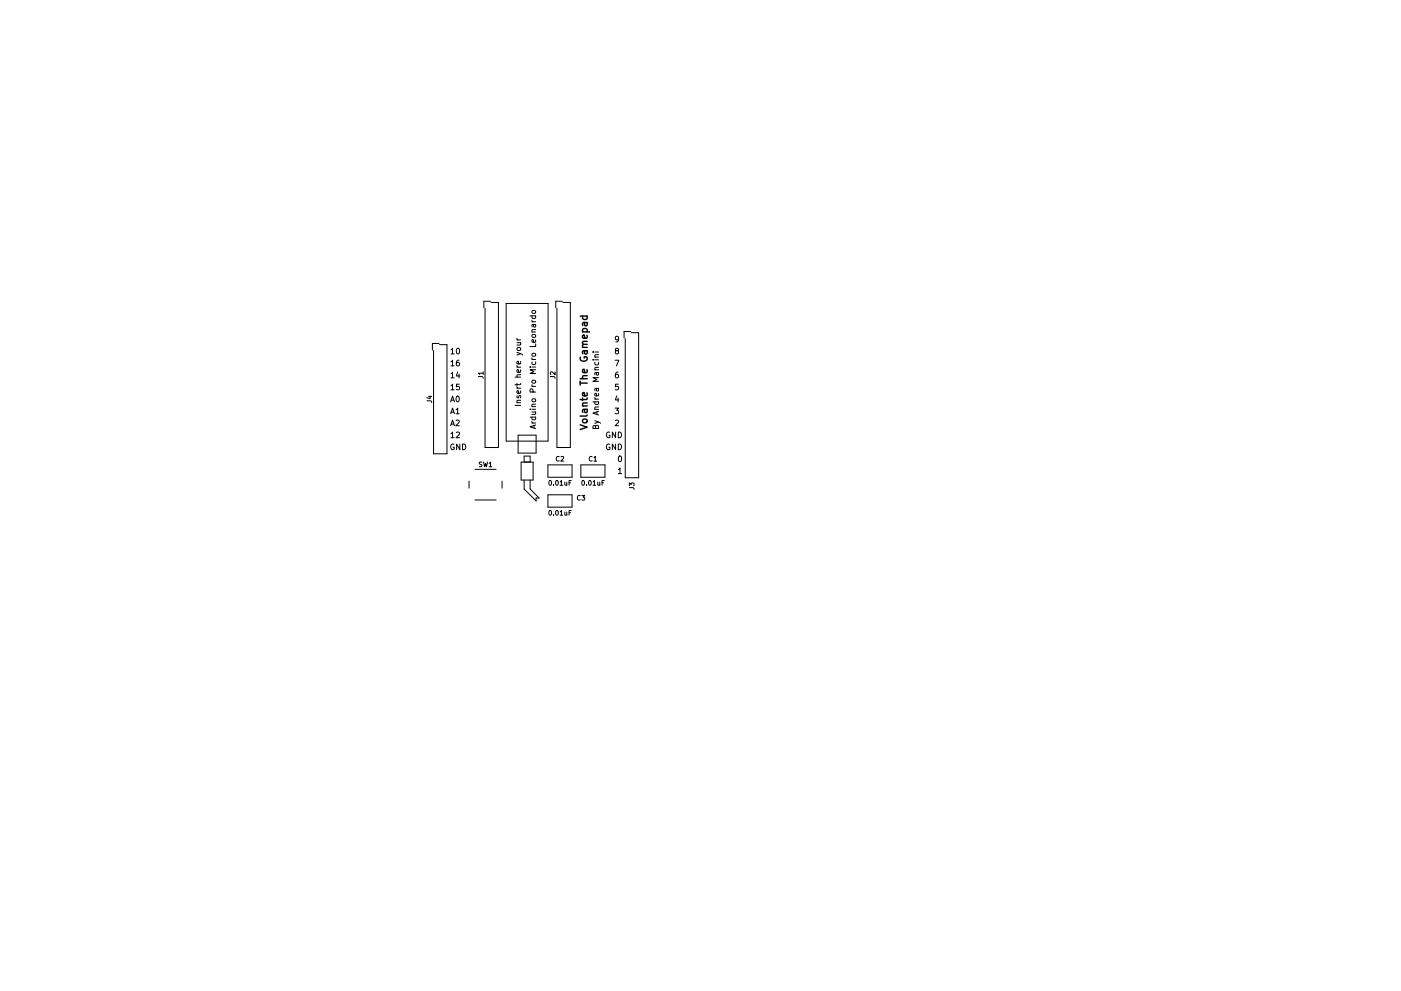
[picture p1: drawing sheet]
<svg xmlns="http://www.w3.org/2000/svg" width="297mm" height="210mm" viewBox="0 0 297 210" stroke-linecap="round" stroke-linejoin="round" font-family="sans-serif">
<g fill="none" stroke="#000" stroke-width=".21">
<path d="M93.1 72.9h-1.4v1.4M93.2 73.1h1.6v23.2h-2.9v-21.9M95.6 79.3l.3-.3v1.2M95.6 76.8l.3-.4v1.2M95.6 74.2l.3-.3v1.2M95.6 77.6h.7M95.6 75.1h.7M96.9 74l.1-.1a.64 .64 0 0 1 .5 .6 .64 .64 0 0 1-.5 .6l-.3-.5zM97 78.9l-.3 .9h.8M97.3 76.4l-.3 .1-.2 .2-.1 .7 .3 .2 .4-.1-.1-.6h-.3l-.3 .2M97.3 79.4v.8M101.4 79.9h.9l.1 .4"/>
<path d="M102.4 79.2h-1l.3 .3M102.4 78.9v.6M104 63.9h-1.4v1.4M104.1 64.2h1.6v30.7h-2.9v-29.5M107.3 64.4h8.9v29.2h-8.9zM109.6 77.6l.2 .3M109.6 74.8l1.2 .5M109.6 71.8l.2 .3M109.6 77.9h.8M109.6 72.7h.8M109.6 72.1h.8M109.7 73.8l.5-.1 .2 .4-.2 .3h-.4l-.2-.3z"/>
<path d="M110.3 72.7v.5h-.7M110.3 78.5l.1 .3-.2 .2-.5-.1v-.4l.2-.1 .1 .6M110.3 76.7l.1 .3-.2 .2h-.5v-.5l.2-.1 .1 .6M110.4 79.5l-.7 .1v.4M110.4 75l-.8 .3M112.4 77.9h.1M112.4 67h1.2M112.8 75.9l.2 .4M112.8 67.9l.2 .4M112.8 77.9h.8M112.8 76.3h.8M112.8 70.4h.8"/>
<path d="M112.8 68.3h.8M112.8 76.8v.3l.2 .3 .5-.2v-.4M112.8 75.1l.5-.1 .3 .4-.3 .2h-.3l-.2-.2zM112.8 71.1l.5-.1 .3 .4-.3 .2h-.3l-.2-.2zM112.8 67v.4l.2 .2 .5-.1v-.5M112.8 66l.5-.1 .3 .4-.3 .2h-.3l-.2-.2zM113.1 68.8l.2 .6 .3-.2-.1-.4M113.5 72.1l.1 .3-.2 .2h-.6v-.5l.3-.1 .1 .6M113.6 78.4h-1.2l.8 .4-.8 .4h1.2M113.6 73v.5h-1.2M113.6 69.9l-.8 .1 .1 .4M113.6 68.8l-.8 .1v.5"/>
<path d="M116.7 79.9h.8l.2 .4M117.7 78.9v.6l-.7-.6-.3 .2 .1 .4M119.2 63.9h-1.4v1.4M119.3 64.2h1.6v30.7h-2.8v-29.5M125.7 76.3h.1M125.7 74.7h.1M126.1 78.5h.8M126.1 76.3h.8M126.1 75.8h.8M126.1 74.7h.8M126.2 76.9l-.1 .3 .2 .2 .6-.1v-.4M126.4 79l.2 .6 .3-.2v-.4"/>
<path d="M126.9 79l-.7 .1v.4M126.9 77.9l-.7 .1v.5M126.9 75.3h-.7v.5M130.4 76.4h.8l-.5 1.2M130.7 74.4l-.2-.2v-.2l.5-.1 .1 .4-.6 .3 .2 .5 .5-.2-.3-.5M131 79h-.3l-.2 .3v.6l.2 .3 .4-.1-.1-.6-.3-.1-.2 .3M131.2 71.9l-.3 .2-.3-.1-.1-.5 .4-.2 .3 .3-.1 .7-.2 .2h-.3M133.7 70.3h-1.4v1.4M133.8 70.6h1.6v30.8h-2.8v-29.6M90.5 85l.9 .1 .1 .3M90.9 84.1h.6M91.2 84v.6l-.7-.2"/>
<path d="M95.5 90.3l.4-1.2 .4 1.2M95.5 87.8l.4-1.2 .4 1.2M95.5 85.2l.4-1.2 .4 1.2M95.6 92l.3-.3v1.2M95.6 81.8l.3-.3v1.2M95.6 92.9h.7M95.6 82.7h.7M95.6 80.2h.7M95.7 90h.5M95.7 87.4h.5M95.7 84.9h.5M96.2 94.3a.55 .55 0 0 0-.7 .5 .55 .55 0 0 0 .8 .5v-.4h-.2"/>
<path d="M96.7 89.2l.4-.1 .3 .4-.8 .8h.8M96.7 86.9l.3-.3v1.2M96.7 87.8h.7M96.7 91.8l.5-.1 .2 .3-.7 .9h.7M96.8 84.2l.2-.2a.64 .64 0 0 1 .4 .6 .64 .64 0 0 1-.4 .6l-.3-.4zM97.4 81.5h-.6l-.1 .6 .6-.1 .1 .6-.2 .1-.5-.1M97.5 94.2v1.2l-.7-1.2v1.2M98.1 94.2a.61 .61 0 0 1 .7 .6 .61 .61 0 0 1-.7 .6zM100.7 99.6h4.5M102.2 98.1h-.5a.42 .42 0 0 0 .4 .5v.4h-.5M102.5 98l.3 1 .1-.7 .2 .7 .3-1M103.7 98.3l.3-.3v1"/>
<path d="M103.7 99h.6M109.2 86h1.2M109.2 80h1.2M109.6 82l.2 .4M109.6 85.4h.8M109.6 82.4h.8M109.6 81.3v.5M109.7 84l-.1 .2 .2 .2h.1l.2-.4h.2v.4M109.9 92.3h3.8v3.8h-3.8zM110.3 82.9l.1 .4-.2 .1h-.5v-.5h.2l.1 .5M110.4 84.9l-.7 .1v.4M110.4 81.3l-.2 .3h-1"/>
<path d="M110.5 98h2.5v3.8h-2.5zM111.1 98v-1.2h1.3v1.2M112.4 86.8h.1M112.4 88.5h1.2M112.8 89.4l.2 .4M112.8 81.6l.2 .4M112.8 89.8h.8M112.8 87.4h.8M112.8 86.8h.8M112.8 86.3h.8M112.8 82h.8M112.8 88.5v.3l.2 .3 .5-.1v-.5"/>
<path d="M112.8 84.7l.5-.1 .3 .4-.3 .2h-.3l-.2-.2zM112.8 80.8l.5-.1 .3 .4-.3 .2h-.3l-.2-.2zM113 83.2l-.1-.6h-.4l-.1 .6h1.2M113.2 90.3v.5M113.5 87.4v.5h-.7M113.6 90.2l-1.2 .4 1.2 .4M113.6 85.8h-.8l.1 .5M116.2 98.6h5.1v2.7h-5.1zM118.6 96.9a.44 .44 0 0 0-.7 .4 .44 .44 0 0 0 .7 .4M118.9 96.9l.4-.1 .2 .3-.6 .7h.6M123.2 98.6h5.1v2.7h-5.1zM125.5 96.9a.44 .44 0 0 0-.6 .4 .44 .44 0 0 0 .6 .4"/>
<path d="M125.7 85.3h1.2M125.9 97.1l.3-.3v1M125.9 97.8h.6M126.1 89.3l1.2 .5M126.1 84.3l.2 .4M126.1 86.9h.8M126.1 84.7h.8M126.2 85.3l-.1 .3 .2 .2 .6-.1v-.4M126.3 90.5l.2-.3 .4 .3v.4h-1.2l.1-.6 .4 .1 .1 .5M126.4 82.4l.2 .6 .3-.2v-.4M126.6 87.4v.5M126.9 83.5v.3l-.2 .2-.5-.1v-.4l.2-.1 .1 .6"/>
<path d="M126.9 87.3l-1.2 .4 1.2 .4M126.9 86.3l-.7 .1v.5M126.9 82.4l-.7 .1v.4M126.9 80.1h-1.2l.9 .4-.9 .4h1.2M126.9 89.5l-.8 .3M129.3 94.3a.55 .55 0 0 0-.7 .5 .55 .55 0 0 0 .7 .5v-.4h-.2M129.3 91.7a.55 .55 0 0 0-.7 .6 .55 .55 0 0 0 .7 .5v-.4h-.2M130.4 86.6h.8l-.4 .4 .3 .2v.5l-.2 .1-.5-.1M130.5 89.2l.4-.1 .3 .4-.8 .8h.8M130.5 94.2v1.2l-.7-1.2v1.2M130.5 91.7v1.2l-.7-1.2v1.2M130.8 84l-.3 .8h.7"/>
<path d="M131 84.4v.8M131.1 94.2a.61 .61 0 0 1 .7 .6 .61 .61 0 0 1-.7 .6zM131.1 91.7a.61 .61 0 0 1 .7 .6 .61 .61 0 0 1-.7 .6zM131.1 81.5h-.6v.6l.5-.1 .1 .6-.2 .1-.4-.1M131.1 99.6l.3-.3v1.2M131.2 96.9l.2-.2a.64 .64 0 0 1 .4 .6 .64 .64 0 0 1-.4 .6l-.3-.4zM99.4 102.1v1.5M100.7 106.1h4.5M106.4 102.1v1.5M111.1 101.8v2l2.6 2.5v-.6h.6l-1.9-1.9v-2M116.2 105h5.1v2.6h-5.1zM116.5 102h.1a.49 .49 0 0 1 .4 .5 .49 .49 0 0 1-.5 .4l-.1-.3z"/>
<path d="M116.5 108.4l.1-.1a.49 .49 0 0 1 .4 .5 .49 .49 0 0 1-.5 .5l-.1-.4zM117.4 102.9v.1M117.4 109.2v.1M117.9 102.1l.1-.1a.49 .49 0 0 1 .4 .5 .49 .49 0 0 1-.5 .4l-.1-.3zM117.9 108.4l.1-.1a.49 .49 0 0 1 .4 .5 .49 .49 0 0 1-.5 .5l-.1-.4zM118.7 102.2l.3-.2v1M118.7 108.6l.3-.3v1M118.7 103h.6M118.7 109.3h.6M119.7 102.3l.1 .6h.4M119.7 108.6l.1 .7 .4-.1M120.2 102.3v.7"/>
<path d="M120.2 108.6v.7M120.7 102.4h.3M120.7 108.8h.3M121.1 102h-.4v1M121.1 108.3h-.4v1M123 105.2a.44 .44 0 0 0-.6 .4 .44 .44 0 0 0 .6 .4M123.4 105.1h.6l-.4 .4 .3 .1v.4h-.5M123.5 102h.1a.49 .49 0 0 1 .3 .5 .49 .49 0 0 1-.4 .4l-.1-.3zM124.4 102.9v.1M124.9 102.1l.1-.1a.49 .49 0 0 1 .4 .5 .49 .49 0 0 1-.5 .4l-.1-.3zM125.7 102.2l.3-.2v1M125.7 103h.6"/>
<path d="M126.7 102.3l.1 .6h.4M127.2 102.3v.7M127.6 102.4h.4M128.1 102h-.5v1M131.1 100.5h.7M133.4 103.5h.9l.1 .3M133.4 103.1v-.6l.4 .3 .1-.3h.4v.6"/>
</g>
<g fill="none" stroke="#000" stroke-width=".3">
<path d="M123 67.1h1.5M123.1 75.8a.7 .7 0 0 0 .7 .8 .7 .7 0 0 0 .6-.8l-.5-.1v.3M123.5 73.7h1M123.5 70.4h1.5M123.6 70.4l-.1-.4 .3-.3 .6 .1v.6M123.6 67.1l-.1 .4 .3 .3 .6-.2v-.5M123.9 74.4v.5l.2 .2 .4-.2-.1-.5M123.9 68.4v.5l.2 .2 .4-.2-.1-.5M124.4 78.4l.1 .4-.2 .3-.7-.1v-.6l.3-.1 .1 .8M124.4 71.1l.1 .5-.2 .2-.7-.1v-.6h.3l.1 .7M124.5 79.7l-.9 .1-.1 .3 .1 .2M124.5 74.4l-.9 .1v.6"/>
<path d="M124.5 73.1h-.9l-.1 .4 .1 .2M124.5 72.4l-.9 .1-.1 .3 .2 .3M124.5 68.4l-.9 .1v.6M123 90.1l1.5 .5-1.5 .5M123 80.8v.9M123 81.3h1.5M123 80.3h1.5M123.5 86.1h1M123.5 84.4v.6M123.6 89h.8l.1 .2-.1 .4-.2 .1-.6-.1-.1-.2zM123.9 86.8v.5l.2 .3 .4-.3-.1-.5M124.4 83.3l.1 .5-.2 .2-.7-.1v-.6h.3l.1 .7"/>
<path d="M124.5 88.1l-.2 .2h-1.3M124.5 86.8l-.9 .1v.6M124.5 85.5l-.9 .1-.1 .3 .1 .2M124.5 84.4l-.2 .4h-1.3"/>
</g>
</svg>
